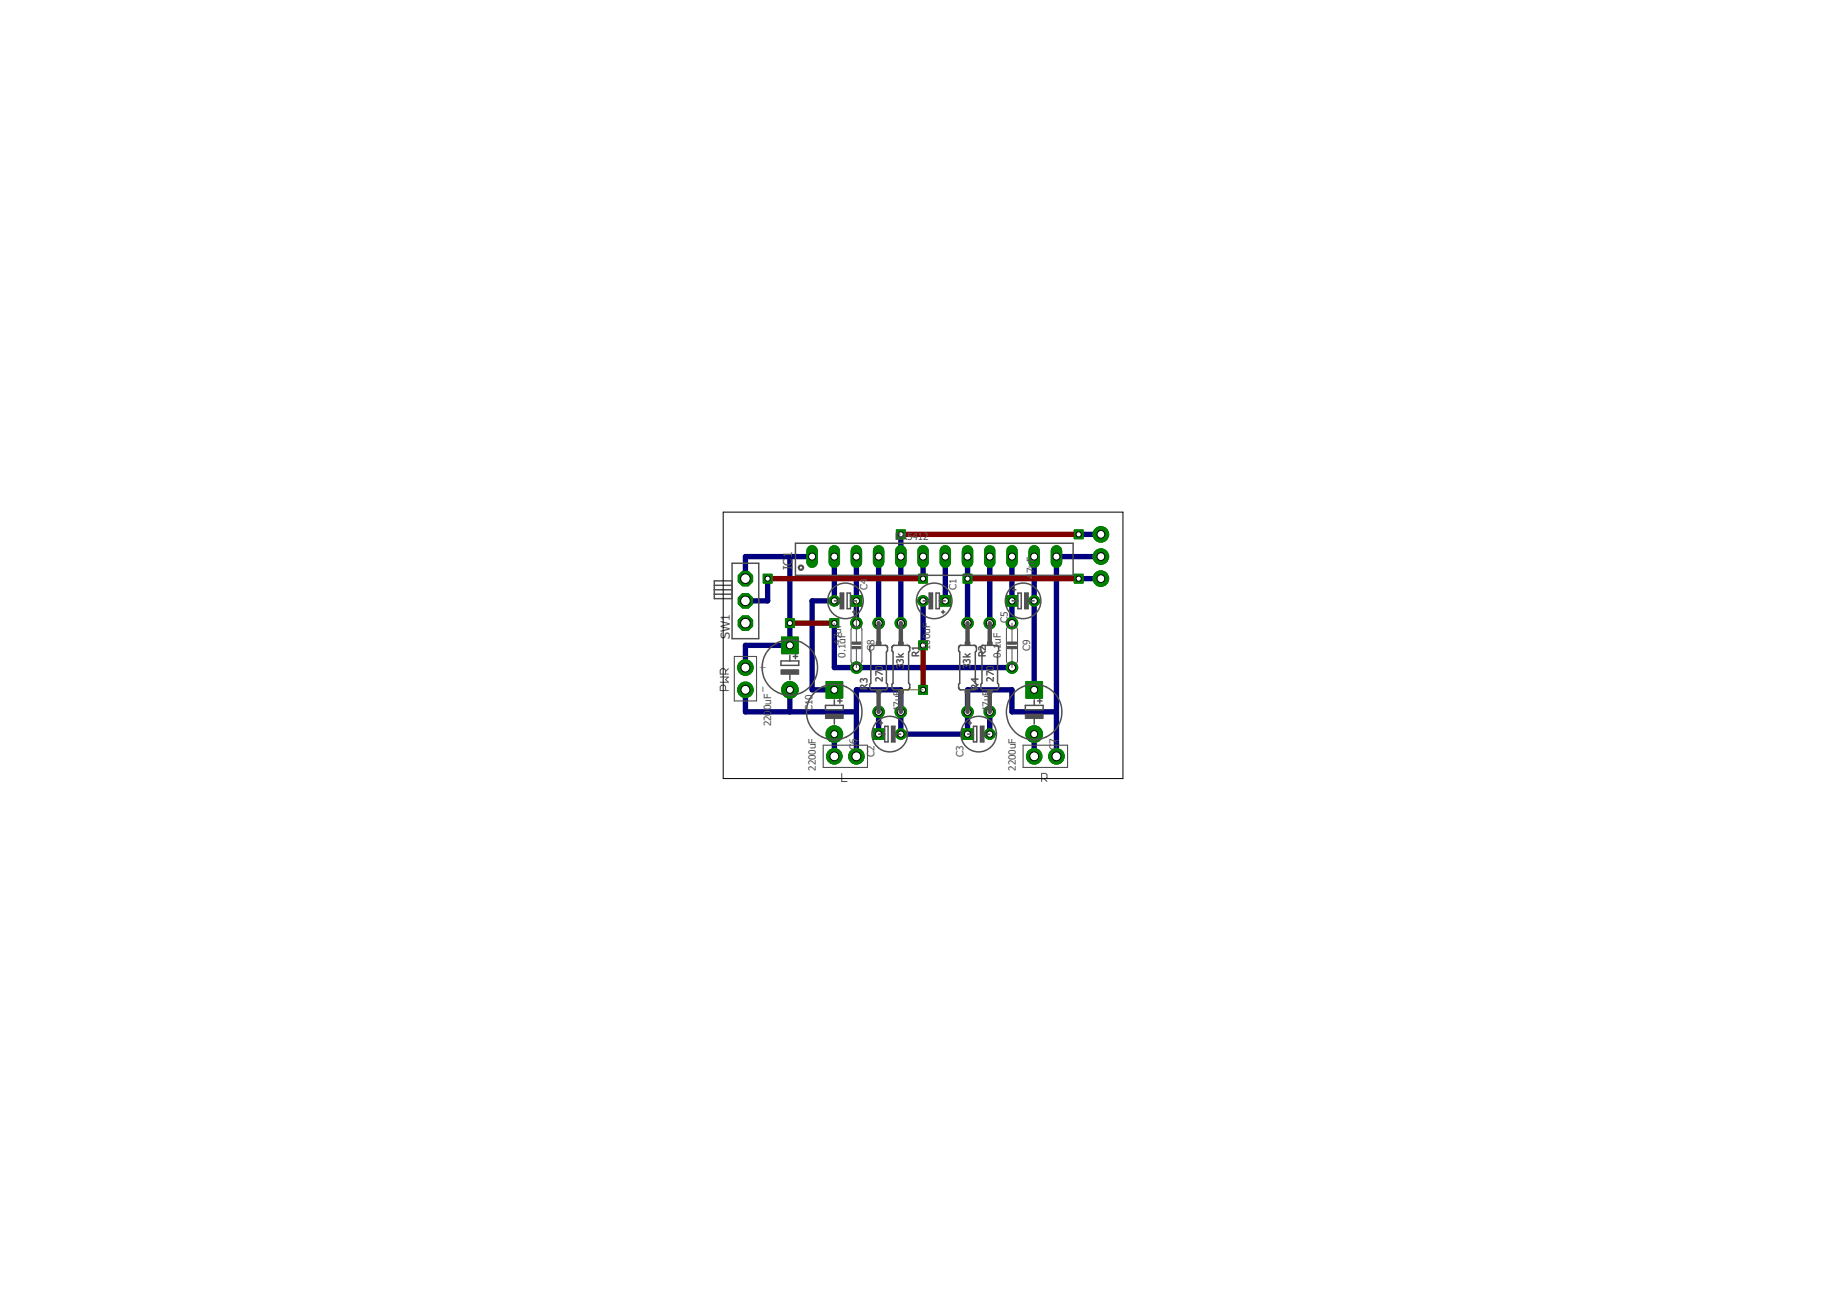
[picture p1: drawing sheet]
<svg xmlns="http://www.w3.org/2000/svg" width="210mm" height="148mm" viewBox="0 0 210 148" stroke-linecap="round" stroke-linejoin="round" font-family="sans-serif">
<defs><g id="words">
<g font-size="1.4" fill="#505050">
<text x="90.5" y="65.2" transform="rotate(-90 90.5 65.2)">IC1</text>
<text x="83.4" y="73" transform="rotate(-90 83.4 73)">SW1</text>
<text x="87.6" y="76.7" transform="rotate(-90 87.6 76.7)">+</text>
<text x="87.6" y="79.2" transform="rotate(-90 87.6 79.2)">-</text>
<text x="94.9" y="85">+</text>
<text x="97.4" y="85">-</text>
<text x="117.7" y="85">+</text>
<text x="120.3" y="85">-</text>
</g>
<g font-size="1.1" fill="#505050">
<text x="102.3" y="61.7">B</text>
<text x="103" y="61.7">A5412</text>
<text x="118.2" y="65.5" transform="rotate(-90 118.2 65.5)">7uF</text>
<text x="99.1" y="67.4" transform="rotate(-90 99.1 67.4)">C4</text>
<text x="109.3" y="67.4" transform="rotate(-90 109.3 67.4)">C1</text>
<text x="115.2" y="71.2" transform="rotate(-90 115.2 71.2)">C5</text>
<text x="118.2" y="66.1" transform="rotate(-90 118.2 66.1)">4</text>
<text x="96.1" y="73.6" transform="rotate(-90 96.1 73.6)">47uF</text>
<text x="96.6" y="75.1" transform="rotate(-90 96.6 75.1)">0.1uF</text>
<text x="99.9" y="74.4" transform="rotate(-90 99.9 74.4)">C8</text>
<text x="100.9" y="77.9" transform="rotate(-90 100.9 77.9)">270</text>
<text x="103.3" y="76.4" transform="rotate(-90 103.3 76.4)">33k</text>
<text x="105" y="75.1" transform="rotate(-90 105 75.1)">R1</text>
<text x="106.3" y="74.3" transform="rotate(-90 106.3 74.3)">100uF</text>
<text x="110.9" y="76.4" transform="rotate(-90 110.9 76.4)">33k</text>
<text x="112.7" y="75.1" transform="rotate(-90 112.7 75.1)">R2</text>
<text x="113.6" y="77.9" transform="rotate(-90 113.6 77.9)">270</text>
<text x="114.4" y="75.1" transform="rotate(-90 114.4 75.1)">0.1uF</text>
<text x="117.7" y="74.4" transform="rotate(-90 117.7 74.4)">C9</text>
<text x="88.1" y="83" transform="rotate(-90 88.1 83)">220</text>
<text x="88.1" y="81.1" transform="rotate(-90 88.1 81.1)">0uF</text>
<text x="92.8" y="81.2" transform="rotate(-90 92.8 81.2)">C10</text>
<text x="99.1" y="78.8" transform="rotate(-90 99.1 78.8)">R3</text>
<text x="102.9" y="81.3" transform="rotate(-90 102.9 81.3)">47uF</text>
<text x="111.8" y="78.8" transform="rotate(-90 111.8 78.8)">R4</text>
<text x="113.1" y="81.3" transform="rotate(-90 113.1 81.3)">47uF</text>
<text x="93.2" y="88.1" transform="rotate(-90 93.2 88.1)">2200uF</text>
<text x="97.9" y="85.7" transform="rotate(-90 97.9 85.7)">C</text>
<text x="97.9" y="85" transform="rotate(-90 97.9 85)">6</text>
<text x="99.9" y="86.4" transform="rotate(-90 99.9 86.4)">C2</text>
<text x="110.1" y="86.4" transform="rotate(-90 110.1 86.4)">C3</text>
<text x="116.1" y="88.1" transform="rotate(-90 116.1 88.1)">2200uF</text>
<text x="120.7" y="85.7" transform="rotate(-90 120.7 85.7)">C</text>
<text x="120.7" y="85" transform="rotate(-90 120.7 85)">7</text>
</g>
</g></defs>
<g fill="none" stroke="#000080" stroke-width=".61">
<path d="M85.2 78.8v2.5h12.7M87.7 66.1v2.5h-2.5M90.3 63.6v10.1h-5.1v2.6M90.3 78.8v2.5M92.8 63.6h-7.6v2.5M95.3 63.6v5h-2.5v10.2h2.5M95.3 71.2v5.1h20.3M97.9 63.6v7.6M100.4 63.6v7.6M102.9 61v10.2M105.5 63.6v2.5M105.5 68.6v5.1"/>
<path d="M108 63.6v5M110.6 63.6v7.6M113.1 63.6v7.6M115.6 63.6v7.6M118.2 63.6v15.2M123.3 61h2.5M123.3 66.1h2.5M125.8 63.6h-5.1v22.8M95.3 83.9v2.5M100.4 81.3v2.6M113.1 81.3v2.6M118.2 83.9v2.5"/>
<path d="M120.7 81.3h-5.1v-2.5h-5v5.1h-7.7v-5.1h-5v7.6"/>
</g>
<circle cx="105.5" cy="68.6" r=".61" fill="#008000" stroke="#008000" stroke-width=".11"/>
<circle cx="105.5" cy="68.6" r=".36" fill="#fff" stroke="#000" stroke-width=".11"/>
<path d="M107.4 68.1h1.2v1.1h-1.2z" fill="#008000" stroke="#008000" stroke-width=".11"/>
<circle cx="108" cy="68.6" r=".36" fill="#fff" stroke="#000" stroke-width=".11"/>
<path d="M89.3 72.8h1.9v1.9h-1.9z" fill="#008000" stroke="#008000" stroke-width=".11"/>
<circle cx="90.3" cy="73.7" r=".4" fill="#fff" stroke="#000" stroke-width=".11"/>
<circle cx="90.3" cy="78.8" r=".95" fill="#008000" stroke="#008000" stroke-width=".11"/>
<circle cx="90.3" cy="78.8" r=".4" fill="#fff" stroke="#000" stroke-width=".11"/>
<circle cx="102.9" cy="83.9" r=".61" fill="#008000" stroke="#008000" stroke-width=".11"/>
<circle cx="102.9" cy="83.9" r=".36" fill="#fff" stroke="#000" stroke-width=".11"/>
<path d="M99.8 83.3h1.2v1.2h-1.2z" fill="#008000" stroke="#008000" stroke-width=".11"/>
<circle cx="100.4" cy="83.9" r=".36" fill="#fff" stroke="#000" stroke-width=".11"/>
<circle cx="113.1" cy="83.9" r=".61" fill="#008000" stroke="#008000" stroke-width=".11"/>
<circle cx="113.1" cy="83.9" r=".36" fill="#fff" stroke="#000" stroke-width=".11"/>
<path d="M109.9 83.3h1.3v1.2h-1.3z" fill="#008000" stroke="#008000" stroke-width=".11"/>
<circle cx="110.6" cy="83.9" r=".36" fill="#fff" stroke="#000" stroke-width=".11"/>
<circle cx="95.3" cy="68.6" r=".61" fill="#008000" stroke="#008000" stroke-width=".11"/>
<circle cx="95.3" cy="68.6" r=".36" fill="#fff" stroke="#000" stroke-width=".11"/>
<path d="M97.2 68.1h1.3v1.1h-1.3z" fill="#008000" stroke="#008000" stroke-width=".11"/>
<circle cx="97.9" cy="68.6" r=".36" fill="#fff" stroke="#000" stroke-width=".11"/>
<circle cx="118.2" cy="68.6" r=".61" fill="#008000" stroke="#008000" stroke-width=".11"/>
<circle cx="118.2" cy="68.6" r=".36" fill="#fff" stroke="#000" stroke-width=".11"/>
<path d="M115 68.1h1.2v1.1h-1.2z" fill="#008000" stroke="#008000" stroke-width=".11"/>
<circle cx="115.6" cy="68.6" r=".36" fill="#fff" stroke="#000" stroke-width=".11"/>
<path d="M94.4 77.9h1.9v1.9h-1.9z" fill="#008000" stroke="#008000" stroke-width=".11"/>
<circle cx="95.3" cy="78.8" r=".4" fill="#fff" stroke="#000" stroke-width=".11"/>
<circle cx="95.3" cy="83.9" r=".95" fill="#008000" stroke="#008000" stroke-width=".11"/>
<circle cx="95.3" cy="83.9" r=".4" fill="#fff" stroke="#000" stroke-width=".11"/>
<path d="M117.2 77.9h1.9v1.9h-1.9z" fill="#008000" stroke="#008000" stroke-width=".11"/>
<circle cx="118.2" cy="78.8" r=".4" fill="#fff" stroke="#000" stroke-width=".11"/>
<circle cx="118.2" cy="83.9" r=".95" fill="#008000" stroke="#008000" stroke-width=".11"/>
<circle cx="118.2" cy="83.9" r=".4" fill="#fff" stroke="#000" stroke-width=".11"/>
<circle cx="97.9" cy="71.2" r=".66" fill="#008000" stroke="#008000" stroke-width=".11"/>
<circle cx="97.9" cy="71.2" r=".4" fill="#fff" stroke="#000" stroke-width=".11"/>
<circle cx="97.9" cy="76.3" r=".66" fill="#008000" stroke="#008000" stroke-width=".11"/>
<circle cx="97.9" cy="76.3" r=".4" fill="#fff" stroke="#000" stroke-width=".11"/>
<circle cx="115.6" cy="71.2" r=".66" fill="#008000" stroke="#008000" stroke-width=".11"/>
<circle cx="115.6" cy="71.2" r=".4" fill="#fff" stroke="#000" stroke-width=".11"/>
<circle cx="115.6" cy="76.3" r=".66" fill="#008000" stroke="#008000" stroke-width=".11"/>
<circle cx="115.6" cy="76.3" r=".4" fill="#fff" stroke="#000" stroke-width=".11"/>
<path d="M92.8 62.9v1.3" fill="none" stroke="#008000" stroke-width="1.3"/>
<circle cx="92.8" cy="63.6" r=".4" fill="#fff" stroke="#000" stroke-width=".11"/>
<path d="M95.3 62.9v1.3" fill="none" stroke="#008000" stroke-width="1.3"/>
<circle cx="95.3" cy="63.6" r=".4" fill="#fff" stroke="#000" stroke-width=".11"/>
<path d="M108 62.9v1.3" fill="none" stroke="#008000" stroke-width="1.3"/>
<circle cx="108" cy="63.6" r=".4" fill="#fff" stroke="#000" stroke-width=".11"/>
<path d="M110.6 62.9v1.3" fill="none" stroke="#008000" stroke-width="1.3"/>
<circle cx="110.6" cy="63.6" r=".4" fill="#fff" stroke="#000" stroke-width=".11"/>
<path d="M97.9 62.9v1.3" fill="none" stroke="#008000" stroke-width="1.3"/>
<circle cx="97.9" cy="63.6" r=".4" fill="#fff" stroke="#000" stroke-width=".11"/>
<path d="M100.4 62.9v1.3" fill="none" stroke="#008000" stroke-width="1.3"/>
<circle cx="100.4" cy="63.6" r=".4" fill="#fff" stroke="#000" stroke-width=".11"/>
<path d="M105.5 62.9v1.3" fill="none" stroke="#008000" stroke-width="1.3"/>
<circle cx="105.5" cy="63.6" r=".4" fill="#fff" stroke="#000" stroke-width=".11"/>
<path d="M102.9 62.9v1.3" fill="none" stroke="#008000" stroke-width="1.3"/>
<circle cx="102.9" cy="63.6" r=".4" fill="#fff" stroke="#000" stroke-width=".11"/>
<path d="M113.1 62.9v1.3" fill="none" stroke="#008000" stroke-width="1.3"/>
<circle cx="113.1" cy="63.6" r=".4" fill="#fff" stroke="#000" stroke-width=".11"/>
<path d="M115.6 62.9v1.3" fill="none" stroke="#008000" stroke-width="1.3"/>
<circle cx="115.6" cy="63.6" r=".4" fill="#fff" stroke="#000" stroke-width=".11"/>
<path d="M118.2 62.9v1.3" fill="none" stroke="#008000" stroke-width="1.3"/>
<circle cx="118.2" cy="63.6" r=".4" fill="#fff" stroke="#000" stroke-width=".11"/>
<path d="M120.7 62.9v1.3" fill="none" stroke="#008000" stroke-width="1.3"/>
<circle cx="120.7" cy="63.6" r=".4" fill="#fff" stroke="#000" stroke-width=".11"/>
<circle cx="125.8" cy="61" r=".89" fill="#008000" stroke="#008000" stroke-width=".11"/>
<circle cx="125.8" cy="61" r=".44" fill="#fff" stroke="#000" stroke-width=".11"/>
<circle cx="125.8" cy="63.6" r=".89" fill="#008000" stroke="#008000" stroke-width=".11"/>
<circle cx="125.8" cy="63.6" r=".44" fill="#fff" stroke="#000" stroke-width=".11"/>
<circle cx="125.8" cy="66.1" r=".89" fill="#008000" stroke="#008000" stroke-width=".11"/>
<circle cx="125.8" cy="66.1" r=".44" fill="#fff" stroke="#000" stroke-width=".11"/>
<circle cx="97.9" cy="86.4" r=".89" fill="#008000" stroke="#008000" stroke-width=".11"/>
<circle cx="97.9" cy="86.4" r=".51" fill="#fff" stroke="#000" stroke-width=".11"/>
<circle cx="95.3" cy="86.4" r=".89" fill="#008000" stroke="#008000" stroke-width=".11"/>
<circle cx="95.3" cy="86.4" r=".51" fill="#fff" stroke="#000" stroke-width=".11"/>
<circle cx="85.2" cy="78.8" r=".89" fill="#008000" stroke="#008000" stroke-width=".11"/>
<circle cx="85.2" cy="78.8" r=".51" fill="#fff" stroke="#000" stroke-width=".11"/>
<circle cx="85.2" cy="76.3" r=".89" fill="#008000" stroke="#008000" stroke-width=".11"/>
<circle cx="85.2" cy="76.3" r=".51" fill="#fff" stroke="#000" stroke-width=".11"/>
<circle cx="120.7" cy="86.4" r=".89" fill="#008000" stroke="#008000" stroke-width=".11"/>
<circle cx="120.7" cy="86.4" r=".51" fill="#fff" stroke="#000" stroke-width=".11"/>
<circle cx="118.2" cy="86.4" r=".89" fill="#008000" stroke="#008000" stroke-width=".11"/>
<circle cx="118.2" cy="86.4" r=".51" fill="#fff" stroke="#000" stroke-width=".11"/>
<circle cx="102.9" cy="71.2" r=".66" fill="#008000" stroke="#008000" stroke-width=".11"/>
<circle cx="102.9" cy="71.2" r=".4" fill="#fff" stroke="#000" stroke-width=".11"/>
<circle cx="102.9" cy="81.3" r=".66" fill="#008000" stroke="#008000" stroke-width=".11"/>
<circle cx="102.9" cy="81.3" r=".4" fill="#fff" stroke="#000" stroke-width=".11"/>
<circle cx="110.6" cy="71.2" r=".66" fill="#008000" stroke="#008000" stroke-width=".11"/>
<circle cx="110.6" cy="71.2" r=".4" fill="#fff" stroke="#000" stroke-width=".11"/>
<circle cx="110.6" cy="81.3" r=".66" fill="#008000" stroke="#008000" stroke-width=".11"/>
<circle cx="110.6" cy="81.3" r=".4" fill="#fff" stroke="#000" stroke-width=".11"/>
<circle cx="100.4" cy="81.3" r=".66" fill="#008000" stroke="#008000" stroke-width=".11"/>
<circle cx="100.4" cy="81.3" r=".4" fill="#fff" stroke="#000" stroke-width=".11"/>
<circle cx="100.4" cy="71.2" r=".66" fill="#008000" stroke="#008000" stroke-width=".11"/>
<circle cx="100.4" cy="71.2" r=".4" fill="#fff" stroke="#000" stroke-width=".11"/>
<circle cx="113.1" cy="81.3" r=".66" fill="#008000" stroke="#008000" stroke-width=".11"/>
<circle cx="113.1" cy="81.3" r=".4" fill="#fff" stroke="#000" stroke-width=".11"/>
<circle cx="113.1" cy="71.2" r=".66" fill="#008000" stroke="#008000" stroke-width=".11"/>
<circle cx="113.1" cy="71.2" r=".4" fill="#fff" stroke="#000" stroke-width=".11"/>
<circle cx="85.2" cy="66.1" r=".89" fill="#008000" stroke="#008000" stroke-width=".11"/>
<circle cx="85.2" cy="66.1" r=".55" fill="#fff" stroke="#000" stroke-width=".11"/>
<circle cx="85.2" cy="68.6" r=".89" fill="#008000" stroke="#008000" stroke-width=".11"/>
<circle cx="85.2" cy="68.6" r=".55" fill="#fff" stroke="#000" stroke-width=".11"/>
<circle cx="85.2" cy="71.2" r=".89" fill="#008000" stroke="#008000" stroke-width=".11"/>
<circle cx="85.2" cy="71.2" r=".55" fill="#fff" stroke="#000" stroke-width=".11"/>
<path d="M105 73.2h1v1h-1z" fill="#008000" stroke="#008000" stroke-width=".11"/>
<circle cx="105.5" cy="73.7" r=".3" fill="#fff" stroke="#000" stroke-width=".11"/>
<path d="M105 78.3h1v1h-1z" fill="#008000" stroke="#008000" stroke-width=".11"/>
<circle cx="105.5" cy="78.8" r=".3" fill="#fff" stroke="#000" stroke-width=".11"/>
<path d="M94.8 70.7h1v1h-1z" fill="#008000" stroke="#008000" stroke-width=".11"/>
<circle cx="95.3" cy="71.2" r=".3" fill="#fff" stroke="#000" stroke-width=".11"/>
<path d="M89.7 70.7h1.1v1h-1.1z" fill="#008000" stroke="#008000" stroke-width=".11"/>
<circle cx="90.3" cy="71.2" r=".3" fill="#fff" stroke="#000" stroke-width=".11"/>
<path d="M122.7 60.5h1.1v1.1h-1.1z" fill="#008000" stroke="#008000" stroke-width=".11"/>
<circle cx="123.3" cy="61" r=".3" fill="#fff" stroke="#000" stroke-width=".11"/>
<path d="M102.4 60.5h1v1.1h-1z" fill="#008000" stroke="#008000" stroke-width=".11"/>
<circle cx="102.9" cy="61" r=".3" fill="#fff" stroke="#000" stroke-width=".11"/>
<path d="M122.7 65.6h1.1v1h-1.1z" fill="#008000" stroke="#008000" stroke-width=".11"/>
<circle cx="123.3" cy="66.1" r=".3" fill="#fff" stroke="#000" stroke-width=".11"/>
<path d="M110 65.6h1.1v1h-1.1z" fill="#008000" stroke="#008000" stroke-width=".11"/>
<circle cx="110.6" cy="66.1" r=".3" fill="#fff" stroke="#000" stroke-width=".11"/>
<path d="M105 65.6h1v1h-1z" fill="#008000" stroke="#008000" stroke-width=".11"/>
<circle cx="105.5" cy="66.1" r=".3" fill="#fff" stroke="#000" stroke-width=".11"/>
<path d="M87.2 65.6h1v1h-1z" fill="#008000" stroke="#008000" stroke-width=".11"/>
<circle cx="87.7" cy="66.1" r=".3" fill="#fff" stroke="#000" stroke-width=".11"/>
<path d="M87.7 66.1h17.8M90.3 71.2h5M102.9 61h20.4M105.5 73.7v5.1M110.6 66.1h12.7" fill="none" stroke="#800000" stroke-width=".61"/>
<circle cx="105.5" cy="68.6" r=".61" fill="#008000" stroke="#008000" stroke-width=".11"/>
<circle cx="105.5" cy="68.6" r=".36" fill="#fff" stroke="#000" stroke-width=".11"/>
<path d="M107.4 68.1h1.2v1.1h-1.2z" fill="#008000" stroke="#008000" stroke-width=".11"/>
<circle cx="108" cy="68.6" r=".36" fill="#fff" stroke="#000" stroke-width=".11"/>
<path d="M89.3 72.8h1.9v1.9h-1.9z" fill="#008000" stroke="#008000" stroke-width=".11"/>
<circle cx="90.3" cy="73.7" r=".4" fill="#fff" stroke="#000" stroke-width=".11"/>
<circle cx="90.3" cy="78.8" r=".95" fill="#008000" stroke="#008000" stroke-width=".11"/>
<circle cx="90.3" cy="78.8" r=".4" fill="#fff" stroke="#000" stroke-width=".11"/>
<circle cx="102.9" cy="83.9" r=".61" fill="#008000" stroke="#008000" stroke-width=".11"/>
<circle cx="102.9" cy="83.9" r=".36" fill="#fff" stroke="#000" stroke-width=".11"/>
<path d="M99.8 83.3h1.2v1.2h-1.2z" fill="#008000" stroke="#008000" stroke-width=".11"/>
<circle cx="100.4" cy="83.9" r=".36" fill="#fff" stroke="#000" stroke-width=".11"/>
<circle cx="113.1" cy="83.9" r=".61" fill="#008000" stroke="#008000" stroke-width=".11"/>
<circle cx="113.1" cy="83.9" r=".36" fill="#fff" stroke="#000" stroke-width=".11"/>
<path d="M109.9 83.3h1.3v1.2h-1.3z" fill="#008000" stroke="#008000" stroke-width=".11"/>
<circle cx="110.6" cy="83.9" r=".36" fill="#fff" stroke="#000" stroke-width=".11"/>
<circle cx="95.3" cy="68.6" r=".61" fill="#008000" stroke="#008000" stroke-width=".11"/>
<circle cx="95.3" cy="68.6" r=".36" fill="#fff" stroke="#000" stroke-width=".11"/>
<path d="M97.2 68.1h1.3v1.1h-1.3z" fill="#008000" stroke="#008000" stroke-width=".11"/>
<circle cx="97.9" cy="68.6" r=".36" fill="#fff" stroke="#000" stroke-width=".11"/>
<circle cx="118.2" cy="68.6" r=".61" fill="#008000" stroke="#008000" stroke-width=".11"/>
<circle cx="118.2" cy="68.6" r=".36" fill="#fff" stroke="#000" stroke-width=".11"/>
<path d="M115 68.1h1.2v1.1h-1.2z" fill="#008000" stroke="#008000" stroke-width=".11"/>
<circle cx="115.6" cy="68.6" r=".36" fill="#fff" stroke="#000" stroke-width=".11"/>
<path d="M94.4 77.9h1.9v1.9h-1.9z" fill="#008000" stroke="#008000" stroke-width=".11"/>
<circle cx="95.3" cy="78.8" r=".4" fill="#fff" stroke="#000" stroke-width=".11"/>
<circle cx="95.3" cy="83.9" r=".95" fill="#008000" stroke="#008000" stroke-width=".11"/>
<circle cx="95.3" cy="83.9" r=".4" fill="#fff" stroke="#000" stroke-width=".11"/>
<path d="M117.2 77.9h1.9v1.9h-1.9z" fill="#008000" stroke="#008000" stroke-width=".11"/>
<circle cx="118.2" cy="78.8" r=".4" fill="#fff" stroke="#000" stroke-width=".11"/>
<circle cx="118.2" cy="83.9" r=".95" fill="#008000" stroke="#008000" stroke-width=".11"/>
<circle cx="118.2" cy="83.9" r=".4" fill="#fff" stroke="#000" stroke-width=".11"/>
<circle cx="97.9" cy="71.2" r=".66" fill="#008000" stroke="#008000" stroke-width=".11"/>
<circle cx="97.9" cy="71.2" r=".4" fill="#fff" stroke="#000" stroke-width=".11"/>
<circle cx="97.9" cy="76.3" r=".66" fill="#008000" stroke="#008000" stroke-width=".11"/>
<circle cx="97.9" cy="76.3" r=".4" fill="#fff" stroke="#000" stroke-width=".11"/>
<circle cx="115.6" cy="71.2" r=".66" fill="#008000" stroke="#008000" stroke-width=".11"/>
<circle cx="115.6" cy="71.2" r=".4" fill="#fff" stroke="#000" stroke-width=".11"/>
<circle cx="115.6" cy="76.3" r=".66" fill="#008000" stroke="#008000" stroke-width=".11"/>
<circle cx="115.6" cy="76.3" r=".4" fill="#fff" stroke="#000" stroke-width=".11"/>
<path d="M92.8 62.9v1.3" fill="none" stroke="#008000" stroke-width="1.3"/>
<circle cx="92.8" cy="63.6" r=".4" fill="#fff" stroke="#000" stroke-width=".11"/>
<path d="M95.3 62.9v1.3" fill="none" stroke="#008000" stroke-width="1.3"/>
<circle cx="95.3" cy="63.6" r=".4" fill="#fff" stroke="#000" stroke-width=".11"/>
<path d="M108 62.9v1.3" fill="none" stroke="#008000" stroke-width="1.3"/>
<circle cx="108" cy="63.6" r=".4" fill="#fff" stroke="#000" stroke-width=".11"/>
<path d="M110.6 62.9v1.3" fill="none" stroke="#008000" stroke-width="1.3"/>
<circle cx="110.6" cy="63.6" r=".4" fill="#fff" stroke="#000" stroke-width=".11"/>
<path d="M97.9 62.9v1.3" fill="none" stroke="#008000" stroke-width="1.3"/>
<circle cx="97.9" cy="63.6" r=".4" fill="#fff" stroke="#000" stroke-width=".11"/>
<path d="M100.4 62.9v1.3" fill="none" stroke="#008000" stroke-width="1.3"/>
<circle cx="100.4" cy="63.6" r=".4" fill="#fff" stroke="#000" stroke-width=".11"/>
<path d="M105.5 62.9v1.3" fill="none" stroke="#008000" stroke-width="1.3"/>
<circle cx="105.5" cy="63.6" r=".4" fill="#fff" stroke="#000" stroke-width=".11"/>
<path d="M102.9 62.9v1.3" fill="none" stroke="#008000" stroke-width="1.3"/>
<circle cx="102.9" cy="63.6" r=".4" fill="#fff" stroke="#000" stroke-width=".11"/>
<path d="M113.1 62.9v1.3" fill="none" stroke="#008000" stroke-width="1.3"/>
<circle cx="113.1" cy="63.6" r=".4" fill="#fff" stroke="#000" stroke-width=".11"/>
<path d="M115.6 62.9v1.3" fill="none" stroke="#008000" stroke-width="1.3"/>
<circle cx="115.6" cy="63.6" r=".4" fill="#fff" stroke="#000" stroke-width=".11"/>
<path d="M118.2 62.9v1.3" fill="none" stroke="#008000" stroke-width="1.3"/>
<circle cx="118.2" cy="63.6" r=".4" fill="#fff" stroke="#000" stroke-width=".11"/>
<path d="M120.7 62.9v1.3" fill="none" stroke="#008000" stroke-width="1.3"/>
<circle cx="120.7" cy="63.6" r=".4" fill="#fff" stroke="#000" stroke-width=".11"/>
<circle cx="125.8" cy="61" r=".89" fill="#008000" stroke="#008000" stroke-width=".11"/>
<circle cx="125.8" cy="61" r=".44" fill="#fff" stroke="#000" stroke-width=".11"/>
<circle cx="125.8" cy="63.6" r=".89" fill="#008000" stroke="#008000" stroke-width=".11"/>
<circle cx="125.8" cy="63.6" r=".44" fill="#fff" stroke="#000" stroke-width=".11"/>
<circle cx="125.8" cy="66.1" r=".89" fill="#008000" stroke="#008000" stroke-width=".11"/>
<circle cx="125.8" cy="66.1" r=".44" fill="#fff" stroke="#000" stroke-width=".11"/>
<circle cx="97.9" cy="86.4" r=".89" fill="#008000" stroke="#008000" stroke-width=".11"/>
<circle cx="97.9" cy="86.4" r=".51" fill="#fff" stroke="#000" stroke-width=".11"/>
<circle cx="95.3" cy="86.4" r=".89" fill="#008000" stroke="#008000" stroke-width=".11"/>
<circle cx="95.3" cy="86.4" r=".51" fill="#fff" stroke="#000" stroke-width=".11"/>
<circle cx="85.2" cy="78.8" r=".89" fill="#008000" stroke="#008000" stroke-width=".11"/>
<circle cx="85.2" cy="78.8" r=".51" fill="#fff" stroke="#000" stroke-width=".11"/>
<circle cx="85.2" cy="76.3" r=".89" fill="#008000" stroke="#008000" stroke-width=".11"/>
<circle cx="85.2" cy="76.3" r=".51" fill="#fff" stroke="#000" stroke-width=".11"/>
<circle cx="120.7" cy="86.4" r=".89" fill="#008000" stroke="#008000" stroke-width=".11"/>
<circle cx="120.7" cy="86.4" r=".51" fill="#fff" stroke="#000" stroke-width=".11"/>
<circle cx="118.2" cy="86.4" r=".89" fill="#008000" stroke="#008000" stroke-width=".11"/>
<circle cx="118.2" cy="86.4" r=".51" fill="#fff" stroke="#000" stroke-width=".11"/>
<circle cx="102.9" cy="71.2" r=".66" fill="#008000" stroke="#008000" stroke-width=".11"/>
<circle cx="102.9" cy="71.2" r=".4" fill="#fff" stroke="#000" stroke-width=".11"/>
<circle cx="102.9" cy="81.3" r=".66" fill="#008000" stroke="#008000" stroke-width=".11"/>
<circle cx="102.9" cy="81.3" r=".4" fill="#fff" stroke="#000" stroke-width=".11"/>
<circle cx="110.6" cy="71.2" r=".66" fill="#008000" stroke="#008000" stroke-width=".11"/>
<circle cx="110.6" cy="71.2" r=".4" fill="#fff" stroke="#000" stroke-width=".11"/>
<circle cx="110.6" cy="81.3" r=".66" fill="#008000" stroke="#008000" stroke-width=".11"/>
<circle cx="110.6" cy="81.3" r=".4" fill="#fff" stroke="#000" stroke-width=".11"/>
<circle cx="100.4" cy="81.3" r=".66" fill="#008000" stroke="#008000" stroke-width=".11"/>
<circle cx="100.4" cy="81.3" r=".4" fill="#fff" stroke="#000" stroke-width=".11"/>
<circle cx="100.4" cy="71.2" r=".66" fill="#008000" stroke="#008000" stroke-width=".11"/>
<circle cx="100.4" cy="71.2" r=".4" fill="#fff" stroke="#000" stroke-width=".11"/>
<circle cx="113.1" cy="81.3" r=".66" fill="#008000" stroke="#008000" stroke-width=".11"/>
<circle cx="113.1" cy="81.3" r=".4" fill="#fff" stroke="#000" stroke-width=".11"/>
<circle cx="113.1" cy="71.2" r=".66" fill="#008000" stroke="#008000" stroke-width=".11"/>
<circle cx="113.1" cy="71.2" r=".4" fill="#fff" stroke="#000" stroke-width=".11"/>
<circle cx="85.2" cy="66.1" r=".89" fill="#008000" stroke="#008000" stroke-width=".11"/>
<circle cx="85.2" cy="66.1" r=".55" fill="#fff" stroke="#000" stroke-width=".11"/>
<circle cx="85.2" cy="68.6" r=".89" fill="#008000" stroke="#008000" stroke-width=".11"/>
<circle cx="85.2" cy="68.6" r=".55" fill="#fff" stroke="#000" stroke-width=".11"/>
<circle cx="85.2" cy="71.2" r=".89" fill="#008000" stroke="#008000" stroke-width=".11"/>
<circle cx="85.2" cy="71.2" r=".55" fill="#fff" stroke="#000" stroke-width=".11"/>
<path d="M105 73.2h1v1h-1z" fill="#008000" stroke="#008000" stroke-width=".11"/>
<circle cx="105.5" cy="73.7" r=".3" fill="#fff" stroke="#000" stroke-width=".11"/>
<path d="M105 78.3h1v1h-1z" fill="#008000" stroke="#008000" stroke-width=".11"/>
<circle cx="105.5" cy="78.8" r=".3" fill="#fff" stroke="#000" stroke-width=".11"/>
<path d="M94.8 70.7h1v1h-1z" fill="#008000" stroke="#008000" stroke-width=".11"/>
<circle cx="95.3" cy="71.2" r=".3" fill="#fff" stroke="#000" stroke-width=".11"/>
<path d="M89.7 70.7h1.1v1h-1.1z" fill="#008000" stroke="#008000" stroke-width=".11"/>
<circle cx="90.3" cy="71.2" r=".3" fill="#fff" stroke="#000" stroke-width=".11"/>
<path d="M122.7 60.5h1.1v1.1h-1.1z" fill="#008000" stroke="#008000" stroke-width=".11"/>
<circle cx="123.3" cy="61" r=".3" fill="#fff" stroke="#000" stroke-width=".11"/>
<path d="M102.4 60.5h1v1.1h-1z" fill="#008000" stroke="#008000" stroke-width=".11"/>
<circle cx="102.9" cy="61" r=".3" fill="#fff" stroke="#000" stroke-width=".11"/>
<path d="M122.7 65.6h1.1v1h-1.1z" fill="#008000" stroke="#008000" stroke-width=".11"/>
<circle cx="123.3" cy="66.1" r=".3" fill="#fff" stroke="#000" stroke-width=".11"/>
<path d="M110 65.6h1.1v1h-1.1z" fill="#008000" stroke="#008000" stroke-width=".11"/>
<circle cx="110.6" cy="66.1" r=".3" fill="#fff" stroke="#000" stroke-width=".11"/>
<path d="M105 65.6h1v1h-1z" fill="#008000" stroke="#008000" stroke-width=".11"/>
<circle cx="105.5" cy="66.1" r=".3" fill="#fff" stroke="#000" stroke-width=".11"/>
<path d="M87.2 65.6h1v1h-1z" fill="#008000" stroke="#008000" stroke-width=".11"/>
<circle cx="87.7" cy="66.1" r=".3" fill="#fff" stroke="#000" stroke-width=".11"/>
<g fill="none" stroke="#505050" stroke-width=".17">
<path d="M81.6 67.4h2.1M81.6 66.9h2.1M81.6 67.9h2.1M83.7 64.3h3v8.7h-3zM83.7 66.4h-2.1v2h2.1M89.2 75.5h2.1v.5h-2.1zM90.3 74.9v.6M90.3 76.9v.8M90.6 75h.5M90.9 62.1h31.7v3.6h-31.7zM90.9 74.7v.5M95.3 79.9v.7"/>
<path d="M95.3 68.6h.7M96 79.8v.5M96 67.8h.4v1.7h-.4zM96.8 67.8h.4v1.7h-.4zM97.2 68.6h.7M97.4 69.9h.4M97.6 69.7v.4M99.5 73.8l.1-.1 1.7 .1a.65 .65 0 0 1 0 .7v3.5l.1 .2v.4l-.2 .2h-1.7l-.1-.3v-.3l.1-.2v-3.5l-.1-.1zM102 73.8l.2-.1 1.7 .1a.65 .65 0 0 1-.1 .7v3.5l.1 .2v.4l-.2 .2h-1.6l-.2-.3v-.3l.1-.2v-3.5l-.1-.1zM105.5 68.6h.7M106.2 67.8h.4v1.7h-.4zM107 67.8h.3v1.7h-.3z"/>
<path d="M107.3 68.6h.7M107.6 69.9h.3M107.8 69.7v.4M109.6 73.8l1.7-.1 .2 .2 .1 .5-.2 .1v3.5l.2 .2v.3l-.2 .3h-1.6l-.2-.2-.1-.4 .2-.2v-3.5l-.2-.1zM112.2 73.8l1.7-.1 .2 .2v.5l-.1 .1v3.5l.1 .2v.3l-.1 .3h-1.7l-.2-.2v-.4l.1-.2v-3.5l-.1-.1zM115.6 68.6h.7M115.7 67.4h.4M115.9 67.2v.4M116.3 67.8h.4v1.7h-.4zM117.1 67.8h.4v1.7h-.4zM117.5 68.6h.7M118.2 79.9v.7"/>
<path d="M118.8 79.8v.5M94.3 80.6h2.1v.5h-2.1zM95.3 82v.7M95.7 80.1h.5M100.4 83.9h.7M100.5 82.6h.3M100.6 82.4v.4M101.1 83h.4v1.8h-.4zM101.9 83h.4v1.8h-.4zM102.3 83.9h.6M110.6 83.9h.6M110.6 82.6h.4"/>
<path d="M110.8 82.4v.4M111.2 83h.4v1.8h-.4zM112 83h.4v1.8h-.4zM112.4 83.9h.7M117.2 80.6h2v.5h-2zM118.2 82v.7M118.6 80.1h.5"/>
<circle cx="90.2" cy="76.3" r="3.2"/>
<circle cx="96.6" cy="68.6" r="2.03"/>
<circle cx="106.7" cy="68.6" r="2.03"/>
<circle cx="116.9" cy="68.6" r="2.03"/>
<circle cx="95.3" cy="81.3" r="3.2"/>
<circle cx="101.7" cy="83.9" r="2.03"/>
<circle cx="111.8" cy="83.9" r="2.03"/>
<circle cx="118.2" cy="81.3" r="3.2"/>
</g>
<g fill="#505050" stroke="#505050" stroke-width=".11">
<path d="M106.2 67.8h.3v1.6h-.3z"/>
<path d="M89.2 76.5h2.1v.5h-2.1z"/>
<path d="M101.9 83.1h.3v1.6h-.3z"/>
<path d="M112.1 83.1h.2v1.6h-.2z"/>
<path d="M96.1 67.8h.3v1.6h-.3z"/>
<path d="M117.2 67.8h.2v1.6h-.2z"/>
<path d="M94.3 81.6h2.1v.5h-2.1z"/>
<path d="M117.2 81.6h2v.5h-2z"/>
<path d="M97.3 73.9h1.1v.2h-1.1z"/>
<path d="M97.3 73.3h1.1v.3h-1.1z"/>
<path d="M115.1 73.9h1v.2h-1z"/>
<path d="M115.1 73.3h1v.3h-1z"/>
<path d="M102.7 78.8h.5v.4h-.5z"/>
<path d="M102.7 73.3h.5v.4h-.5z"/>
<path d="M110.3 78.8h.5v.4h-.5z"/>
<path d="M110.3 73.3h.5v.4h-.5z"/>
<path d="M100.1 73.3h.5v.4h-.5z"/>
<path d="M100.1 78.8h.5v.4h-.5z"/>
<path d="M112.8 73.3h.5v.4h-.5z"/>
<path d="M112.8 78.8h.5v.4h-.5z"/>
</g>
<g fill="none" stroke="#505050" stroke-width=".11">
<path d="M82.3 77.3h.9l-.3 .3 .3 .3h-.9M82.9 78.9v-.5l-.1-.1h-.3l-.2 .1v.5h.9M82.9 77v-.4l-.1-.2h-.3l-.2 .2v.4h.9M83.2 76.4l-.3 .3M97.3 71.7a1.03 1.03 0 0 1 1.1 0l.1 .2v3.6a.36 .36 0 0 1-.4 .4h-.5a.36 .36 0 0 1-.4-.4v-3.6zM97.9 71.2v2.1M97.9 74.1v2.2M115.1 71.7a1.1 1.1 0 0 1 1.1 0l.1 .2v3.6a.36 .36 0 0 1-.4 .4h-.5a.36 .36 0 0 1-.4-.4v-3.6zM115.6 71.2v2.1M115.6 74.1v2.2M96.2 88.3v1h.6M119 89h.5l.1-.2v-.3l-.1-.2h-.5v1"/>
<path d="M119.3 89l.3 .3"/>
</g>
<path d="M91.2 64.7a.32 .32 0 0 1 .6-.1 .32 .32 0 0 1-.2 .5 .32 .32 0 0 1-.4-.2h.1l.1-.2a.19 .19 0 0 1 .2 0 .19 .19 0 0 1 .1 .2 .19 .19 0 0 1-.3 .1l-.1-.1h-.1z" fill-rule="evenodd" fill="#505050" stroke="#505050" stroke-width=".11"/>
<path d="M83.9 75h2.5v5.1h-2.5zM94.1 85.1h5v2.6h-5zM116.9 85.1h5.1v2.6h-5.1z" fill="none" stroke="#505050" stroke-width=".13"/>
<path d="M100.4 71.2v2.1M100.4 79.2v2.1M102.9 71.2v2.1M102.9 79.2v2.1M110.6 71.2v2.1M110.6 79.2v2.1M113.1 71.2v2.1M113.1 79.2v2.1" fill="none" stroke="#505050" stroke-width=".51"/>
<path d="M97.9 68.6v2.6M102.9 78.8h2.6" fill="none" stroke="#808000" stroke-width=".11"/>
<path d="M82.6 58.5h45.7v30.4h-45.7z" fill="none" stroke="#000" stroke-width=".11"/>
<use href="#words"/>
</svg>
